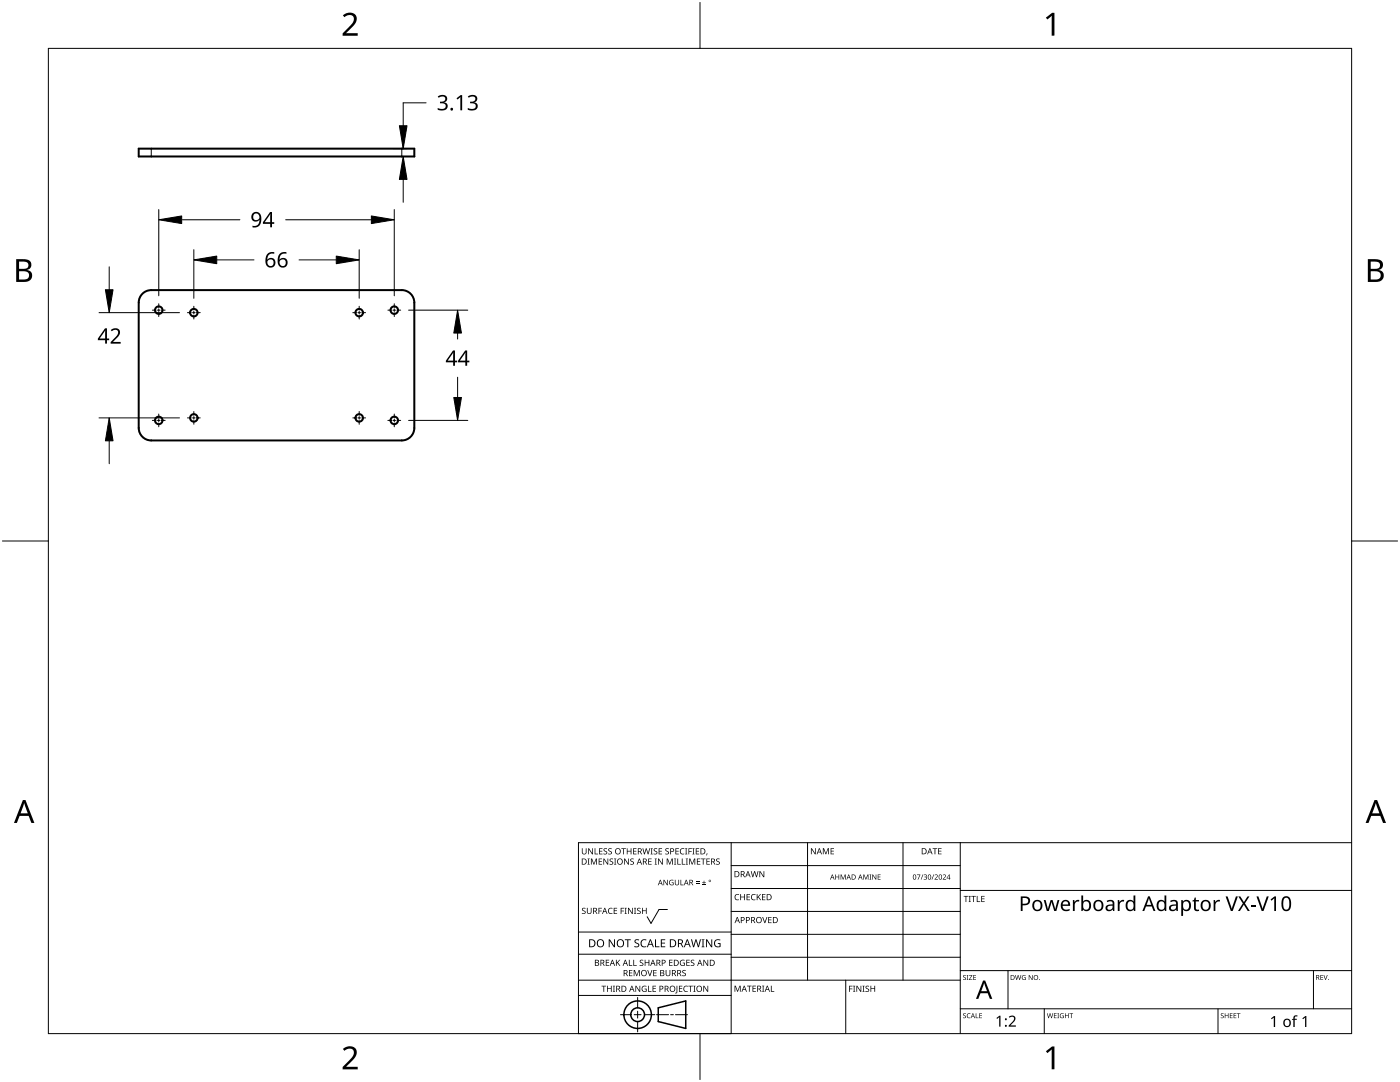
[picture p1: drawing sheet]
<svg xmlns="http://www.w3.org/2000/svg" width="279mm" height="216mm" viewBox="0 0 279 216" stroke-linecap="round" stroke-linejoin="round" font-family="sans-serif">
<g fill="none" stroke="#000" stroke-width=".4">
<path d="M27.7 29.7h55v1.5h-55zM28.2 58.8a2.5 2.5 0 0 1 2-.9h50a2.5 2.5 0 0 1 2.5 2.5v25a2.5 2.5 0 0 1-2.5 2.5h-50a2.5 2.5 0 0 1-2.5-2.5v-25l.1-.6z"/>
<circle cx="31.7" cy="61.9" r=".75"/>
<circle cx="38.7" cy="62.4" r=".75"/>
<circle cx="71.7" cy="62.4" r=".75"/>
<circle cx="78.7" cy="61.9" r=".75"/>
<circle cx="31.7" cy="83.9" r=".75"/>
<circle cx="38.7" cy="83.4" r=".75"/>
<circle cx="71.7" cy="83.4" r=".75"/>
<circle cx="78.7" cy="83.9" r=".75"/>
</g>
<path d="M30.2 29.7v1.5M80.2 29.7v1.5" fill="none" stroke="#000" stroke-width=".2"/>
<path d="M9.7 9.7h260v196.5h-260z" fill="none" stroke="#000" stroke-width=".2"/>
<path d="M139.7 .5v9.2M.5 108h9.2M269.7 108h9.2M139.7 206.2v9.2" fill="none" stroke="#000" stroke-width=".2"/>
<g fill="#000">
<path d="M68.4 3.1a1.64 1.64 0 0 1 2.8 .4 2.52 2.52 0 0 1-1.2 2.2l-.9 .9h2.3v.5h-3v-.4l1.2-1.2a1.95 1.95 0 0 0 .9-2.2 1.23 1.23 0 0 0-1.8 .1zM208.7 3.5l1.3-.9h.4v4.5h-.5v-4l-.9 .8zM68.4 209.3a1.64 1.64 0 0 1 2.8 .4 2.52 2.52 0 0 1-1.2 2.2l-.9 1h2.3v.5h-3v-.5l1.2-1.2a1.95 1.95 0 0 0 .9-2.1 1.23 1.23 0 0 0-1.8 .1zM208.7 209.8l1.3-1h.4v4.6h-.5v-4l-.9 .7z"/>
<path d="M3.2 51.7h1.3a1.28 1.28 0 0 1 1.7 1.3 1.04 1.04 0 0 1-.8 .9 1.23 1.23 0 0 1 1 1.5 1.23 1.23 0 0 1-1.6 .9h-1.6zM3.8 54.1v1.7h.9a.86 .86 0 0 0 1.1-.9 .86 .86 0 0 0-1.1-.8zM3.8 52.2v1.4h.8a.78 .78 0 0 0 1.1-.7 .78 .78 0 0 0-1.1-.7z"/>
<path d="M273 51.7h1.3a1.28 1.28 0 0 1 1.7 1.3 1.04 1.04 0 0 1-.9 .9 1.23 1.23 0 0 1 1 1.5 1.23 1.23 0 0 1-1.5 .9h-1.6zM273.6 54.1v1.7h.9a.86 .86 0 0 0 1.1-.9 .86 .86 0 0 0-1.2-.8zM273.6 52.2v1.4h.8a.78 .78 0 0 0 1-.7 .78 .78 0 0 0-1.1-.7z"/>
<path d="M4.6 159.6h.5l1.8 4.6h-.6l-.6-1.4h-1.8l-.5 1.4h-.6zM4.8 160.2l-.7 2.1h1.4z"/>
<path d="M274.3 159.6h.5l1.8 4.6h-.6l-.5-1.4h-1.8l-.6 1.4h-.6zM274.6 160.2l-.7 2.1h1.4z"/>
</g>
<g fill="none" stroke="#000" stroke-width=".2">
<path d="M145.9 168.1v38.1h-30.5v-38.1h154.3M145.9 172.7h45.7M145.9 177.3h45.7M161.2 168.1v27.5M180.2 168.1v27.5M191.6 168.1v38.1M191.6 177.7h78.1M115.4 198.6h30.5M115.4 195.6h76.2M115.4 190.4h30.5M115.4 186h30.5M127.3 199v2.1"/>
<path d="M133.2 181.5h-1.7l-1.6 2.8-.7-1.4M145.9 181.9h45.7M145.9 186.4h45.7M145.9 191h45.7M168.8 195.6v10.6M191.6 193.7h78.1M201.2 193.7v7.6M262.1 193.7v7.6M123.8 202.5h2.1M126.6 202.5h1.3M127.3 201.8v1.4M127.3 203.8v2.1"/>
<path d="M128.6 202.5h2.1M131 202.5h2.4M133.8 202.5h.6M134.8 202.5h2.4M191.6 201.3h78.1M208.4 201.3v4.9M243.1 201.3v4.9"/>
</g>
<g fill="#000">
<path d="M116.1 169.3h.2v.8a.32 .32 0 0 0 .3 .3 .32 .32 0 0 0 .3-.3v-.8h.2v.8a.47 .47 0 0 1-.5 .4 .47 .47 0 0 1-.5-.5zM117.3 171.3h.4l-.1 .1v1l.1 .1h-.4l.1-.1v-1zM117.4 169.3h.2l.6 1v-1h.1v1.2h-.1l-.7-1v1h-.1zM117.9 171.3h.3l.3 1 .4-1h.2v1.2h-.1v-1l-.4 1h-.1l-.4-1v1h-.2zM118.7 169.3h.1v1h.6v.2h-.7zM119.5 171.3h.7v.1h-.6v.4h.5v.2h-.5v.4h.6v.1h-.7zM119.6 169.3h.6v.1h-.5v.4h.5v.1h-.5v.4h.5v.2h-.6zM120.5 169.4l.4-.1h.3l-.1 .1a.25 .25 0 0 0-.4-.1 .25 .25 0 0 0 0 .4 .4 .4 0 0 1 .5 .3 .4 .4 0 0 1-.3 .5 .4 .4 0 0 1-.5-.2h.2a.27 .27 0 0 0 .4-.1 .27 .27 0 0 0-.3-.3l-.2-.2zM120.4 171.3h.2l.6 1v-1h.2v1.2h-.2l-.6-1v1h-.2zM121.4 169.4l.5-.1h.2v.1a.25 .25 0 0 0-.4-.1 .25 .25 0 0 0 0 .4 .4 .4 0 0 1 .4 .3 .4 .4 0 0 1-.2 .5 .4 .4 0 0 1-.5-.2h.1a.27 .27 0 0 0 .5-.1 .27 .27 0 0 0-.4-.3l-.2-.2zM121.7 171.4l.4-.1 .3 .1-.1 .1a.25 .25 0 0 0-.4-.1 .25 .25 0 0 0 0 .4 .4 .4 0 0 1 .5 .3 .4 .4 0 0 1-.3 .5 .4 .4 0 0 1-.5-.3l.2 .1a.27 .27 0 0 0 .4-.2 .27 .27 0 0 0-.3-.3l-.2-.2zM122.5 171.3h.5l-.2 .1v1l.2 .1h-.5l.2-.1v-1z"/>
<path d="M124 169.3h.9v.1h-.4v1.1h-.1v-1.1h-.4zM124.6 171.3h.1l.7 1v-1h.1v1.2h-.2l-.6-1v1h-.1zM125.1 169.3h.1v.5h.7v-.5h.1v1.2h-.1v-.6h-.7v.6h-.1zM125.8 171.4l.5-.1 .2 .1v.1a.25 .25 0 0 0-.4-.1 .25 .25 0 0 0 0 .4 .4 .4 0 0 1 .4 .3 .4 .4 0 0 1-.2 .5 .4 .4 0 0 1-.5-.3l.1 .1a.27 .27 0 0 0 .5-.2 .27 .27 0 0 0-.4-.3l-.2-.2zM126.4 169.3h.6v.1h-.5v.4h.5v.1h-.5v.4h.5v.2h-.6zM128.2 169.3h.2l.2 1 .3-1h.2l.2 1 .3-1h.1l-.3 1.2h-.1l-.3-1.1-.3 1.1h-.2zM129.4 171.3h.6v.1h-.5v.4h.5v.2h-.5v.4h.5v.1h-.6zM129.8 169.3h.5l-.2 .1v1l.2 .1h-.5l.2-.1v-1zM130.7 171.3h.4l-.1 .1v1l.1 .1h-.4l.1-.1v-1zM130.5 169.4l.4-.1h.3l-.1 .1a.25 .25 0 0 0-.4-.1 .25 .25 0 0 0 0 .4 .4 .4 0 0 1 .5 .3 .4 .4 0 0 1-.3 .5 .4 .4 0 0 1-.5-.2h.2a.27 .27 0 0 0 .4-.1 .27 .27 0 0 0-.3-.3l-.2-.2zM131.4 169.3h.7v.1h-.5v.4h.5v.1h-.5v.4h.5v.2h-.7zM131.3 171.3h.2l.7 1-.1-1h.2v1.2h-.2l-.6-1v1h-.2z"/>
<path d="M132.4 175.6h.2l.6 .9v-.9h.1v1h-.2l-.6-.9v.9h-.1zM132.8 169.4l.4-.1h.3l-.1 .1a.25 .25 0 0 0-.3-.1 .25 .25 0 0 0 0 .4 .4 .4 0 0 1 .4 .3 .4 .4 0 0 1-.3 .5 .4 .4 0 0 1-.4-.2h.1a.27 .27 0 0 0 .5-.1 .27 .27 0 0 0-.4-.3l-.2-.2zM133.1 171.3h.2l.4 1 .4-1h.2v1.2h-.2v-1l-.4 1h-.1l-.4-1v1h-.1zM133.7 175.7l.5-.2 .2 .1v.1a.45 .45 0 0 0-.7 .4 .45 .45 0 0 0 .6 .4v-.3h-.2v-.1h.3v.5a.6 .6 0 0 1-.8-.1 .6 .6 0 0 1 .1-.8zM134.5 171.3h.4l-.1 .1v1l.1 .1h-.4l.2-.1v-1zM135.2 171.3h.1v1.1h.6v.1h-.7zM134.8 169.3h.7v.1h-.6v.4h.5v.1h-.5v.4h.6v.2h-.7zM134.7 175.6h.1v.7a.28 .28 0 0 0 .3 .2 .28 .28 0 0 0 .3-.2v-.7h.1v.7a.42 .42 0 0 1-.4 .4 .42 .42 0 0 1-.4-.4zM135.8 175.6h.1v.9h.5v.1h-.6zM136.1 171.3h.1v1.1h.6v.1h-.7zM135.8 169.4l.5-.2 .3 .1-.1 .1a.49 .49 0 0 0-.7 .5 .49 .49 0 0 0 .8 .4 .52 .52 0 0 1-.7 .1 .52 .52 0 0 1-.2-.6zM136.7 169.3h.5l-.2 .1v1l.2 .1h-.5l.2-.1v-1z"/>
<path d="M136.9 171.3h.4l-.1 .1v1l.1 .1h-.4l.1-.1v-1zM137.4 169.3h.7v.1h-.6v.4h.5v.2h-.5v.5h-.1zM137.5 171.3h.3l.3 1 .4-1h.3v1.2h-.2v-1l-.4 1h-.1l-.4-1v1h-.2zM138.2 169.3h.4l-.1 .1v1l.1 .1h-.4l.1-.1v-1zM138.9 176.2h.7v.1h-.7zM138.9 175.9h.7v.1h-.7zM138.9 169.3h.6v.1h-.5v.4h.5v.1h-.5v.4h.5v.2h-.6zM139.1 171.3h.7v.1h-.6v.4h.5v.2h-.5v.4h.6v.1h-.7zM140.1 176.5h.8v.1h-.8zM139.9 171.3h.9v.1h-.4v1.1h-.1v-1.1h-.4zM140.4 175.7h.2v.3h.3v.2h-.3v.3h-.2v-.3h-.3v-.2h.3zM141 170.3h.2l-.3 .4z"/>
<path d="M141 171.3h.7v.1h-.6v.4h.5v.2h-.5v.4h.6v.1h-.7zM143 171.4l.4-.1 .2 .1v.1a.25 .25 0 0 0-.4-.1 .25 .25 0 0 0 0 .4 .4 .4 0 0 1 .5 .3 .4 .4 0 0 1-.3 .5 .4 .4 0 0 1-.5-.3l.2 .1a.27 .27 0 0 0 .4-.2 .27 .27 0 0 0-.3-.3l-.3-.2zM146.8 178.6l.4-.2 .3 .1v.1a.49 .49 0 0 0-.7 .4 .49 .49 0 0 0 .7 .5 .52 .52 0 0 1-.7 0 .52 .52 0 0 1-.2-.6zM147.7 178.4h.2v.5h.6v-.5h.2v1.2h-.2v-.5h-.6v.5h-.2zM149 178.4h.7v.1h-.5v.4h.4v.2h-.4v.4h.5v.1h-.7zM150 178.6l.5-.2 .3 .1-.1 .1a.49 .49 0 0 0-.7 .4 .49 .49 0 0 0 .8 .5 .52 .52 0 0 1-.7 0 .52 .52 0 0 1-.2-.6zM149.8 173.8h.2l.2 1.1 .3-1.1h.2l.3 1.1 .2-1.1h.2l-.3 1.2h-.2l-.3-1-.3 1h-.1zM151 178.4h.2v.6l.5-.6h.2l-.5 .5 .5 .7h-.2l-.4-.6-.1 .6h-.2zM151.6 173.8h.1l.7 1v-1h.1v1.2h-.2l-.6-1v1h-.1zM152.1 178.4h.7v.1h-.6v.4h.5v.2h-.5v.4h.6v.1h-.7zM161.8 169.3h.2l.7 1v-1h.1v1.2h-.2l-.6-1v1h-.2zM164.2 169.3h.2l.4 .9 .4-.9h.2v1.2h-.1v-1.1l-.4 1.1h-.1l-.4-1.1v1.1h-.2z"/>
<path d="M165.8 169.3h.6v.1h-.5v.4h.5v.1h-.5v.4h.5v.2h-.6zM166.7 174.5h.1v.4h.6v-.4h.1v1h-.1v-.5h-.6v.5h-.1zM167.8 174.5h.2l.3 .8 .3-.8h.2v1h-.1v-.9l-.5 .9-.3-.9v.9h-.1zM172.3 174.5h.2l.3 .8 .3-.8h.2v1h-.1v-.9l-.5 .9-.3-.9v.9h-.1zM173.5 174.5h.4l-.1 .1v.8l.1 .1h-.4l.1-.1v-.8zM174.1 174.5h.1l.6 .8v-.8h.1v1h-.2l-.5-.8v.8h-.1zM175.2 174.5h.5v.1h-.4v.3h.4v.1h-.4v.4h.4v.1h-.5zM183 174.5h.7l-.4 1h-.2l.4-.9h-.5zM184.1 174.5h.2l-.4 1h-.1zM184.3 174.6a.32 .32 0 0 1 .5-.1 .32 .32 0 0 1 0 .5 .32 .32 0 0 1 .2 .4 .32 .32 0 0 1-.5 .1l-.2-.1a.26 .26 0 0 0 .4 .1 .26 .26 0 0 0 .1-.4l-.3-.2a.23 .23 0 0 0 .3 0 .23 .23 0 0 0-.1-.4 .23 .23 0 0 0-.3 .2zM186.3 174.5h.1l-.4 1h-.1zM186.1 169.3h.9v.1h-.3v1.1h-.2v-1.1h-.4z"/>
<path d="M186.5 174.6a.37 .37 0 0 1 .6 0 .37 .37 0 0 1-.2 .6l-.2 .2h.5v.1h-.7l.3-.4a.27 .27 0 0 0 .3-.3 .27 .27 0 0 0-.4-.2zM187.2 169.3h.7v.1h-.5v.4h.5v.1h-.5v.4h.5v.2h-.7zM188.2 174.6a.37 .37 0 0 1 .6 0 .37 .37 0 0 1-.3 .6l-.2 .2h.5v.1h-.7l.3-.4a.27 .27 0 0 0 .3-.3 .27 .27 0 0 0-.4-.2zM192.3 178.8h.9v.1h-.3v1.1h-.2v-1.1h-.4zM193.3 178.8h.5l-.2 .1v1l.2 .1h-.5l.2-.1v-1zM193.8 178.8h1v.1h-.4v1.1h-.2v-1.1h-.4zM194.9 178.8h.2v1.1h.5v.1h-.7zM195.8 178.8h.7v.1h-.5v.4h.5v.1h-.5v.5h.5v.1h-.7zM214.1 179.6h.3l.1 .4 .4-.4h.5v.3h-.5l-.3 .3-.1 1.6h-.4zM223.1 179.6h.3v.4l.4-.4h.6l-.1 .3h-.5l-.3 .3-.1 1.6h-.3zM242.2 179.6h.3l.1 .4 .3-.4h.6l-.1 .3h-.5l-.3 .3v1.6h-.4zM244.6 178.9h.4l.8 2.5 .9-2.5h.3l-1 2.9h-.4z"/>
<path d="M250.8 178.9h.3l.9 2.5 .8-2.5h.4l-1 2.9h-.4zM116.2 181.3l.4-.2 .3 .1-.1 .1a.25 .25 0 0 0-.4-.1 .25 .25 0 0 0 0 .4 .4 .4 0 0 1 .5 .3 .4 .4 0 0 1-.3 .5 .4 .4 0 0 1-.5-.2h.2a.27 .27 0 0 0 .4-.1 .27 .27 0 0 0-.3-.3l-.2-.2zM117.1 181.1h.2v.8a.32 .32 0 0 0 .3 .3 .32 .32 0 0 0 .3-.3v-.8h.2v.8a.47 .47 0 0 1-.5 .5 .47 .47 0 0 1-.5-.5zM119.4 181.1h.7v.2h-.5v.4h.5v.1h-.5v.6h-.2zM120 196.7h1v.1h-.4v1.1h-.2v-1.1h-.4zM120.9 191.5h.7v.1h-.6v.4h.5v.2h-.5v.4h.6v.1h-.7zM121.5 181.3l.4-.2 .4 .1-.1 .1a.49 .49 0 0 0-.7 .5 .49 .49 0 0 0 .7 .4 .52 .52 0 0 1-.6 .1 .52 .52 0 0 1-.3-.6zM121.1 196.7h.2v.5h.6v-.5h.2v1.2h-.2v-.6h-.6v.6h-.2zM121.5 187.4h.2l.9 1.3v-1.3h.1v1.6h-.2l-.8-1.3v1.3h-.2zM122.3 196.7h.4l-.1 .1v1l.1 .1h-.4l.2-.1v-1zM122.5 181.1h.7v.2h-.6v.4h.5v.1h-.5v.4h.6v.2h-.7zM122.9 191.5h.2v.6l.5-.6h.2l-.5 .5 .5 .7h-.2l-.4-.6-.1 .6h-.2z"/>
<path d="M123.9 181.1h.6v.2h-.5v.4h.5v.1h-.5v.6h-.1zM124.7 181.1h.4l-.2 .2v.9l.2 .2h-.4l.1-.2v-.9zM124.7 187.4h1.2v.2h-.5v1.4h-.2v-1.4h-.5zM125.5 191.5h.2v1.1h.5v.1h-.7zM125.5 193.6h.7v.1h-.5v.4h.5v.1h-.5v.4h.5v.2h-.7zM125.3 181.1h.2l.7 1.1-.1-1.1h.2v1.3h-.2l-.6-1v1h-.2zM126.4 191.5h.1v1.1h.6v.1h-.7zM126.5 181.1h.5l-.2 .2v.9l.2 .2h-.5l.2-.2v-.9zM126.5 193.6h.2l.4 1 .4-1h.2v1.2h-.2v-1.1l-.4 1.1h-.1l-.4-1.1v1.1h-.1zM126.7 187.6l.3-.2 .6 .1-.2 .1a.33 .33 0 0 0-.6 .2 .33 .33 0 0 0 .4 .4 .47 .47 0 0 1 .4 .6 .47 .47 0 0 1-.7 .2h-.3v-.2h.2a.35 .35 0 0 0 .6-.2 .35 .35 0 0 0-.5-.4l-.3-.2zM126.8 196.7h.2l.6 1v-1h.2v1.2h-.2l-.7-1 .1 1h-.2zM127.2 181.3l.4-.2 .3 .1-.1 .1a.25 .25 0 0 0-.4-.1 .25 .25 0 0 0 0 .4 .4 .4 0 0 1 .5 .3 .4 .4 0 0 1-.3 .5 .4 .4 0 0 1-.5-.2h.2a.27 .27 0 0 0 .4-.1 .27 .27 0 0 0-.3-.3l-.2-.2z"/>
<path d="M127.7 191.6l.4-.1 .3 .1-.1 .1a.25 .25 0 0 0-.3-.1 .25 .25 0 0 0 0 .4 .4 .4 0 0 1 .4 .3 .4 .4 0 0 1-.3 .5 .4 .4 0 0 1-.4-.3l.1 .1a.27 .27 0 0 0 .5-.2 .27 .27 0 0 0-.4-.3l-.2-.2zM128 187.6l.6-.2 .4 .1-.1 .2a.63 .63 0 0 0-.9 .5 .63 .63 0 0 0 1 .6v.2a.83 .83 0 0 1-1.1-.3 .83 .83 0 0 1 .1-1.1zM128.2 196.8l.6-.1 .2 .1v.1a.5 .5 0 0 0-.8 .4 .5 .5 0 0 0 .7 .5v-.4h-.3v-.1h.4v.6a.66 .66 0 0 1-.8-.2 .66 .66 0 0 1 0-.9zM128.1 181.1h.2v.6h.6v-.6h.2v1.3h-.2v-.6h-.6v.6h-.2zM129.2 193.6h.1l.4 1 .3-1h.2l-.4 1.2h-.2zM129.3 196.7h.2v1.1h.5v.1h-.7zM128.7 191.5h.1v.5h.6v-.5h.2v1.2h-.2v-.5h-.6v.5h-.1zM130.7 187.4h.2v1.4h.7v.2h-.9zM130.2 196.7h.7v.1h-.5v.4h.5v.1h-.5v.5h.5v.1h-.7zM130.4 193.6h.6v.1h-.5v.4h.5v.1h-.5v.4h.5v.2h-.6zM131.9 187.4h.9v.2h-.7v.5h.6v.2h-.6v.5h.7v.2h-.9zM132.8 193.6h.2v.7a.32 .32 0 0 0 .3 .4 .32 .32 0 0 0 .3-.4v-.7h.2v.7a.47 .47 0 0 1-.5 .5 .47 .47 0 0 1-.5-.5z"/>
<path d="M133.5 191.5h.7v.1h-.5v.4h.5v.2h-.5v.4h.5v.1h-.7zM135 196.7h.2v1.3l-.1 .2h-.3l-.1-.1 .3-.2zM135.5 196.7h.7v.1h-.5v.4h.4v.1h-.4v.5h.5v.1h-.7zM135.8 191.7l.5-.2 .4 .1-.1 .1a.5 .5 0 0 0-.8 .4 .5 .5 0 0 0 .7 .5v-.4h-.2v-.1h.4v.6a.66 .66 0 0 1-.9-.1 .66 .66 0 0 1 0-.9zM136.2 193.7l.4-.2 .3 .1-.1 .1a.25 .25 0 0 0-.4-.1 .25 .25 0 0 0 0 .4 .4 .4 0 0 1 .5 .3 .4 .4 0 0 1-.3 .5 .4 .4 0 0 1-.5-.2h.2a.27 .27 0 0 0 .5-.1 .27 .27 0 0 0-.4-.3l-.2-.2zM136.5 196.8l.5-.1 .3 .1-.1 .1a.49 .49 0 0 0-.7 .4 .49 .49 0 0 0 .8 .4 .52 .52 0 0 1-.7 .1 .52 .52 0 0 1-.2-.6zM137 191.5h.6v.1h-.5v.4h.5v.2h-.5v.4h.5v.1h-.6zM137.4 196.7h.9v.1h-.4v1.1h-.1v-1.1h-.4zM137.9 191.6l.4-.1 .3 .1-.1 .1a.25 .25 0 0 0-.4-.1 .25 .25 0 0 0 0 .4 .4 .4 0 0 1 .5 .3 .4 .4 0 0 1-.3 .5 .4 .4 0 0 1-.5-.3l.2 .1a.27 .27 0 0 0 .4-.2 .27 .27 0 0 0-.3-.3l-.2-.2zM138.4 196.7h.4l-.1 .1v1l.1 .1h-.4l.1-.1v-1zM137.9 187.4h.2l.3 1.4 .4-1.4h.2l.4 1.4 .3-1.4h.2l-.4 1.6h-.2l-.4-1.3-.4 1.3h-.2zM140 187.4h.6l-.2 .2v1.3l.2 .1h-.6l.2-.1v-1.3z"/>
<path d="M140.4 196.7h.1l.7 1v-1h.1v1.2h-.1l-.7-1v1h-.1zM140.4 191.5h.2l.6 1v-1h.1v1.2h-.1l-.7-1v1h-.1zM140.9 187.4h.2l.9 1.3v-1.3h.1v1.6h-.2l-.8-1.3v1.3h-.2zM142.7 187.6l.7-.2 .4 .1-.1 .2a.65 .65 0 0 0-1 .5 .65 .65 0 0 0 .9 .6v-.4h-.3v-.2h.5v.7a.86 .86 0 0 1-1.1-.1 .86 .86 0 0 1 0-1.2zM146.6 196.7h.2l.4 1 .4-1h.2v1.2h-.1v-1.1l-.4 1.1h-.2l-.4-1.1v1.1h-.1zM149.1 196.7h.9v.1h-.4v1.1h-.1v-1.1h-.4zM150.2 196.7h.7v.1h-.6v.4h.5v.1h-.5v.5h.6v.1h-.7zM152.1 183h.2l.3 1 .4-1h.1l-.4 1.2h-.1zM152.1 196.7h.4l-.1 .1v1l.1 .1h-.4l.1-.1v-1zM153.8 196.7h.2v1.1h.5v.1h-.7zM153.3 183h.7v.1h-.5v.4h.5v.1h-.5v.5h.5v.1h-.7zM169.5 196.7h.6v.1h-.5v.5h.5v.1h-.5v.5h-.1z"/>
<path d="M170.2 196.7h.5l-.2 .1v1l.2 .1h-.5l.2-.1v-1zM170.9 196.7h.2l.6 1v-1h.2v1.2h-.2l-.6-1v1h-.2zM172.1 196.7h.5l-.2 .1v1l.2 .1h-.5l.2-.1v-1zM172.8 196.8l.4-.1h.2v.2a.25 .25 0 0 0-.4-.1 .25 .25 0 0 0 0 .4 .4 .4 0 0 1 .5 .3 .4 .4 0 0 1-.3 .4 .4 .4 0 0 1-.5-.2l.2 .1a.27 .27 0 0 0 .4-.2 .27 .27 0 0 0-.3-.3l-.3-.2zM173.7 196.7h.2v.5h.6v-.5h.2v1.2h-.2v-.6h-.6v.6h-.2zM192.2 194.7l.4-.1h.2l-.1 .1a.24 .24 0 0 0-.3 0 .24 .24 0 0 0-.1 .3 .24 .24 0 0 0 .4 .1 .31 .31 0 0 1 0 .4 .31 .31 0 0 1-.5-.1 .24 .24 0 0 0 .3 .1 .24 .24 0 0 0 .1-.3l-.4-.3zM192.9 194.6h.4l-.1 .1v.7l.1 .1h-.4l.1-.1v-.7zM193.4 194.6h.6l-.5 .8h.6v.1h-.7l.5-.8h-.5zM194.2 194.6h.6v.1h-.4v.3h.4v.1h-.4v.3h.4v.1h-.6zM202.6 194.6h.1l.2 .8 .2-.8h.2l.2 .8 .2-.8h.1l-.2 .9h-.2l-.2-.8-.2 .8h-.2zM204 194.7l.4-.1h.3l-.1 .1a.4 .4 0 0 0-.6 .4 .4 .4 0 0 0 .6 .3v-.3l-.2-.1h.3v.5a.53 .53 0 0 1-.7-.1 .53 .53 0 0 1 0-.7zM205.3 194.6h.1l.6 .8v-.8h.1v.9h-.2l-.5-.8v.8h-.1z"/>
<path d="M208.3 179.6h.4l.4 1.8 .6-1.8h.4l.5 1.8 .5-1.8h.3l-.6 2.2h-.4l-.5-1.8-.6 1.8h-.4zM238.4 179.1h.2v.5h.7v.3h-.7v1.2l.2 .4h.5v.3a.67 .67 0 0 1-1-.7v-1.2h-.3v-.2l.3-.1zM247.1 178.9h.4l.7 1.1 .8-1.1h.4l-.9 1.4 .9 1.5h-.4l-.8-1.3-.7 1.3h-.4l.9-1.5zM249.6 180.5h1v.3h-1zM253.6 179.5l.8-.6h.3v2.9h-.4v-2.6l-.5 .5zM263.5 194.6h.6v.1h-.5v.3h.4v.1h-.4v.3h.5v.1h-.6zM264.1 194.6h.2l.2 .8 .3-.8h.2l-.4 .9h-.1zM192.2 202.3l.4-.1h.2l-.1 .1a.24 .24 0 0 0-.3 0 .24 .24 0 0 0-.1 .3 .24 .24 0 0 0 .4 .1 .31 .31 0 0 1 0 .5 .31 .31 0 0 1-.5-.2 .24 .24 0 0 0 .3 .1 .24 .24 0 0 0 .1-.3l-.4-.2zM193.1 202.3l.3-.1h.3l-.1 .1a.39 .39 0 0 0-.5 .4 .39 .39 0 0 0 .5 .3 .46 .46 0 0 1-.6 0 .46 .46 0 0 1 .1-.7zM194.7 202.2h.1v.8h.5v.2h-.6zM195.4 202.2h.6v.1h-.4v.3h.4v.1h-.4v.4h.4v.1h-.6zM198.9 203.1l.5-.4h.3v2.2h-.3v-1.9l-.4 .3z"/>
<path d="M201.3 202.9a.76 .76 0 0 1 1.2 0 .76 .76 0 0 1-.3 1.1l-.6 .6h1.1v.3h-1.4v-.3l.8-.8a.52 .52 0 0 0 .2-.8 .52 .52 0 0 0-.8 .1zM209 202.2h.1l.2 .8 .2-.8h.1l.3 .8 .2-.8h.1l-.3 1h-.1l-.2-.9-.3 .9h-.1zM210.3 202.2h.6v.1h-.4v.3h.3v.1h-.3v.4h.4v.1h-.6zM211 202.2h.4l-.2 .1v.8l.2 .1h-.4l.1-.1v-.8zM211.6 202.3l.7-.1-.1 .1a.4 .4 0 0 0-.6 .4 .4 .4 0 0 0 .6 .3v-.2l-.2-.2h.3v.5a.53 .53 0 0 1-.7-.1 .53 .53 0 0 1 0-.7zM212.5 202.2h.2v.4h.5v-.4h.1v1h-.1v-.5h-.5v.5h-.2zM213.4 202.2h.8v.1h-.3v.9h-.2v-.9h-.3zM243.7 202.3l.3-.1h.2v.1a.24 .24 0 0 0-.3 0 .24 .24 0 0 0-.1 .3 .24 .24 0 0 0 .3 .1 .31 .31 0 0 1 0 .5 .31 .31 0 0 1-.5-.2 .24 .24 0 0 0 .4 .1 .24 .24 0 0 0 0-.3l-.3-.2zM244.4 202.2h.2v.4h.5v-.4h.1v1h-.1v-.5h-.5v.5h-.2zM245.4 202.2h.6v.1h-.4v.3h.4v.1h-.4v.4h.4v.1h-.6zM246.2 202.2h.5v.1h-.4v.3h.4v.1h-.4v.4h.4v.1h-.5zM246.8 202.2h.8v.1h-.3v.9h-.2v-.9h-.3z"/>
<path d="M253.7 203.2l.6-.5h.2v2.2h-.3v-1.9l-.4 .4zM258.2 202.7l.3-.1h.5l-.1 .3-.4-.1-.1 .2v.3h.4v.2h-.4v1.4h-.3v-1.4h-.3l.3-.2zM259.9 203.2l.6-.5h.2v2.2h-.2v-1.9l-.5 .4z"/>
<path d="M116.1 171.3h.4a.61 .61 0 0 1 .6 .6 .61 .61 0 0 1-.6 .6h-.4zM116.3 171.4v1h.1a.48 .48 0 0 0 .5-.5 .48 .48 0 0 0-.4-.5z"/>
<path d="M122.7 169.9a.61 .61 0 0 1 1.2 0 .61 .61 0 0 1-1.2 0zM122.9 169.9a.45 .45 0 0 0 .9 0 .45 .45 0 0 0-.9 0z"/>
<path d="M123.1 171.9a.61 .61 0 0 1 1.2 0 .61 .61 0 0 1-1.2 0zM123.3 171.9a.45 .45 0 0 0 .9 0 .45 .45 0 0 0-.9 0z"/>
<path d="M127.3 169.3h.3a.35 .35 0 0 1 .5 .2 .35 .35 0 0 1-.3 .4l.4 .6h-.2l-.3-.5h-.3v.5h-.1zM127.4 169.4v.4h.2a.23 .23 0 0 0 .3-.2 .23 .23 0 0 0-.3-.2z"/>
<path d="M127.5 171.3h.2l.4 1.2h-.1l-.2-.4h-.4l-.2 .4h-.1zM127.6 171.5l-.2 .5h.4z"/>
<path d="M128.3 171.3h.3a.35 .35 0 0 1 .5 .2 .35 .35 0 0 1-.3 .5l.4 .5h-.2l-.3-.5h-.2v.5h-.2zM128.5 171.4v.5h.1a.23 .23 0 0 0 .3-.2 .23 .23 0 0 0-.3-.3z"/>
<path d="M131.7 175.5h.1l.5 1.1h-.2l-.1-.3h-.4l-.2 .3h-.1zM131.8 175.7l-.2 .5h.3z"/>
<path d="M133.8 169.3h.3a.41 .41 0 0 1 .4 .5 .41 .41 0 0 1-.6 .2v.5h-.1zM133.9 169.4v.5a.29 .29 0 0 0 .5-.3 .29 .29 0 0 0-.5-.2z"/>
<path d="M136.9 175.5h.1l.4 1.1h-.1l-.1-.3h-.5l-.1 .3h-.1zM137 175.7l-.2 .5h.3z"/>
<path d="M137.6 175.6h.3a.31 .31 0 0 1 .4 .2 .31 .31 0 0 1-.2 .4l.3 .4h-.2l-.3-.4h-.2v.4h-.1zM137.7 175.7v.4h.2a.21 .21 0 0 0 .2-.2 .21 .21 0 0 0-.2-.2z"/>
<path d="M139.8 169.3h.4a.61 .61 0 0 1 .6 .6 .61 .61 0 0 1-.7 .6h-.3zM140 169.4v.9h.1a.48 .48 0 0 0 .5-.4 .48 .48 0 0 0-.4-.5z"/>
<path d="M141.4 175.8a.25 .25 0 0 1 .5 0 .25 .25 0 0 1-.5 0zM141.5 175.8a.15 .15 0 0 0 .3 0 .15 .15 0 0 0-.3 0z"/>
<path d="M141.9 171.3h.4a.35 .35 0 0 1 .4 .2 .35 .35 0 0 1-.2 .5l.3 .5h-.2l-.3-.5h-.2v.5h-.2zM142.1 171.4v.5h.2a.23 .23 0 0 0 .2-.2 .23 .23 0 0 0-.3-.3z"/>
<path d="M146.6 173.8h.4a.61 .61 0 0 1 .6 .6 .61 .61 0 0 1-.7 .6h-.3zM146.7 174v.9h.2a.48 .48 0 0 0 .5-.5 .48 .48 0 0 0-.5-.4z"/>
<path d="M147.8 173.8h.4a.35 .35 0 0 1 .4 .3 .35 .35 0 0 1-.2 .4l.3 .5h-.2l-.3-.5h-.2v.5h-.2zM148 174v.4h.2a.23 .23 0 0 0 .3-.2 .23 .23 0 0 0-.3-.2z"/>
<path d="M149.2 173.8h.1l.5 1.2h-.1l-.2-.3h-.5l-.1 .3h-.2zM149.3 174l-.2 .5h.4z"/>
<path d="M153 178.4h.4a.61 .61 0 0 1 .6 .6 .61 .61 0 0 1-.6 .6h-.4zM153.2 178.5v1h.1a.48 .48 0 0 0 .5-.5 .48 .48 0 0 0-.4-.5z"/>
<path d="M163.4 169.2h.2l.5 1.3h-.2l-.2-.4h-.4l-.2 .4h-.1zM163.5 169.4l-.2 .6h.4z"/>
<path d="M166 174.5h.2l.4 1h-.2l-.1-.3h-.4l-.1 .3h-.2zM166.1 174.6l-.2 .5h.4z"/>
<path d="M169.3 174.5h.1l.4 1h-.1l-.1-.3h-.4l-.2 .3h-.1zM169.4 174.6l-.2 .5h.3z"/>
<path d="M170 174.5h.3a.51 .51 0 0 1 .5 .5 .51 .51 0 0 1-.5 .5h-.3zM170.1 174.6v.8h.4l.1-.3v-.3z"/>
<path d="M171.6 174.5h.2l.4 1h-.2l-.1-.3h-.4l-.1 .3h-.2zM171.7 174.6l-.2 .5h.4z"/>
<path d="M182.3 174.6h.4l.2 .5a.38 .38 0 0 1-.5 .4 .38 .38 0 0 1-.2-.6zM182.4 174.6v.1a.39 .39 0 0 0-.1 .4 .39 .39 0 0 0 .3 .3 .4 .4 0 0 0 .2-.5 .4 .4 0 0 0-.4-.3z"/>
<path d="M184 169.3h.3a.61 .61 0 0 1 .6 .6 .61 .61 0 0 1-.6 .6h-.3zM184.1 169.4v.9h.2a.48 .48 0 0 0 .5-.4 .48 .48 0 0 0-.5-.5z"/>
<path d="M185.3 174.6h.4l.1 .5a.38 .38 0 0 1-.4 .4 .38 .38 0 0 1-.2-.6zM185.4 174.6l-.1 .1a.39 .39 0 0 0-.1 .4 .39 .39 0 0 0 .4 .3 .4 .4 0 0 0 .2-.5 .4 .4 0 0 0-.4-.3z"/>
<path d="M185.5 169.2h.1l.5 1.3h-.1l-.2-.4h-.5l-.1 .4h-.2zM185.6 169.4l-.2 .6h.4z"/>
<path d="M187.5 174.6h.4l.1 .5a.38 .38 0 0 1-.4 .4 .38 .38 0 0 1-.3-.6zM187.5 174.6v.1a.39 .39 0 0 0-.1 .4 .39 .39 0 0 0 .4 .3 .4 .4 0 0 0 .1-.5 .4 .4 0 0 0-.4-.3z"/>
<path d="M189.4 174.5h.1v.7h.2l-.2 .3h-.1v-.2h-.5zM189.4 174.6l-.4 .6h.4z"/>
<path d="M203.7 178.9h.8a.92 .92 0 0 1 1.1 .9 .92 .92 0 0 1-1.2 .8h-.3v1.2h-.4zM204.1 179.2v1.1a.79 .79 0 0 0 1.1-.6 .59 .59 0 0 0-.7-.5z"/>
<path d="M215.8 178.7h.4l-.1 1.2a.96 .96 0 0 1 1.3-.2 .96 .96 0 0 1 .3 1.2 .91 .91 0 0 1-.6 .9 .91 .91 0 0 1-1-.3v.3h-.3zM216.4 180a.85 .85 0 0 0-.3 1 .85 .85 0 0 0 .9 .5 .85 .85 0 0 0 .4-1 .85 .85 0 0 0-.9-.6z"/>
<path d="M118.4 181.1h.3a.35 .35 0 0 1 .4 .3 .35 .35 0 0 1-.2 .4l.3 .6h-.1l-.3-.5h-.3v.5h-.1zM118.5 181.3v.4h.2a.23 .23 0 0 0 .3-.2 .23 .23 0 0 0-.3-.2z"/>
<path d="M118.7 191.5h.4a.31 .31 0 0 1 .4 .2 .31 .31 0 0 1-.2 .4 .33 .33 0 0 1 .3 .4 .33 .33 0 0 1-.4 .2h-.5zM118.9 192.2v.4h.2a.23 .23 0 0 0 .3-.2 .23 .23 0 0 0-.3-.2zM118.9 191.6v.4h.2a.21 .21 0 0 0 .3-.2 .21 .21 0 0 0-.3-.2z"/>
<path d="M117.6 187.4h.5a.79 .79 0 0 1 .7 .8 .79 .79 0 0 1-.8 .8h-.4zM117.8 187.6v1.2h.2a.62 .62 0 0 0 .6-.6 .62 .62 0 0 0-.6-.6z"/>
<path d="M119.8 191.5h.4a.35 .35 0 0 1 .4 .3 .35 .35 0 0 1-.2 .4l.3 .5h-.2l-.3-.5h-.2v.5h-.2zM120 191.6v.5h.2a.23 .23 0 0 0 .3-.2 .23 .23 0 0 0-.3-.3z"/>
<path d="M119.3 187.6a.77 .77 0 0 1 1.1 .1 .77 .77 0 0 1-.2 1.1 .77 .77 0 0 1-1-.2l-.1-.6zM119.5 187.7a.63 .63 0 0 0-.2 .8 .63 .63 0 0 0 .8 .3 .63 .63 0 0 0 .2-.9 .63 .63 0 0 0-.8-.2z"/>
<path d="M120.6 181.1h.2l.4 1.3h-.1l-.2-.4h-.4l-.2 .4h-.1zM120.7 181.3l-.2 .6h.4z"/>
<path d="M122.1 191.5h.2l.5 1.2h-.2l-.1-.3h-.5l-.2 .3h-.1zM122.2 191.7l-.2 .5h.4z"/>
<path d="M123 196.7h.3a.35 .35 0 0 1 .4 .2 .35 .35 0 0 1-.2 .5l.3 .5h-.1l-.3-.5h-.3v.5h-.1zM123.1 196.8v.5h.2a.23 .23 0 0 0 .3-.3 .23 .23 0 0 0-.3-.2z"/>
<path d="M123.3 187.6a.77 .77 0 0 1 1.1 .1 .77 .77 0 0 1-.2 1.1 .77 .77 0 0 1-1.1-.2v-.6zM123.5 187.7a.63 .63 0 0 0-.2 .8 .63 .63 0 0 0 .8 .3 .63 .63 0 0 0 .2-.9 .63 .63 0 0 0-.8-.2z"/>
<path d="M124.5 193.6h.3a.35 .35 0 0 1 .4 .2 .35 .35 0 0 1-.2 .4l.3 .6h-.1l-.3-.5h-.3v.5h-.1zM124.6 193.7v.4h.2a.23 .23 0 0 0 .3-.2 .23 .23 0 0 0-.3-.2z"/>
<path d="M124 196.7h.4a.61 .61 0 0 1 .6 .6 .61 .61 0 0 1-.6 .6h-.4zM124.2 196.8v1h.2a.48 .48 0 0 0 .5-.5 .48 .48 0 0 0-.5-.5z"/>
<path d="M124.7 191.5h.2l.4 1.2h-.1l-.2-.3h-.4l-.2 .3h-.1zM124.8 191.7l-.2 .5h.4z"/>
<path d="M126 196.7h.2l.4 1.2h-.1l-.2-.4h-.4l-.2 .4h-.1zM126.1 196.8l-.2 .6h.4z"/>
<path d="M127.9 194.2a.61 .61 0 0 1 1.2 0 .61 .61 0 0 1-1.2 0zM128.1 194.2a.45 .45 0 0 0 .9 0 .45 .45 0 0 0-.9 0z"/>
<path d="M129.7 187.4h.2l.6 1.6h-.2l-.2-.5h-.6l-.2 .5h-.2zM129.8 187.6l-.3 .7h.5z"/>
<path d="M130.2 191.5h.2l.4 1.2h-.1l-.2-.3h-.4l-.2 .3h-.1zM130.3 191.7l-.2 .5h.4z"/>
<path d="M131 191.5h.3a.35 .35 0 0 1 .5 .3 .35 .35 0 0 1-.3 .4l.4 .5h-.2l-.3-.5h-.2v.5h-.2zM131.2 191.6v.5h.1a.23 .23 0 0 0 .3-.2 .23 .23 0 0 0-.3-.3z"/>
<path d="M131.8 193.6h.3a.31 .31 0 0 1 .4 .1 .31 .31 0 0 1-.2 .4 .33 .33 0 0 1 .3 .4 .33 .33 0 0 1-.4 .3h-.4zM131.9 194.2v.4h.3a.23 .23 0 0 0 .2-.2 .23 .23 0 0 0-.3-.2zM131.9 193.7v.4h.2a.21 .21 0 0 0 .3-.2 .21 .21 0 0 0-.3-.2z"/>
<path d="M131.6 196.7h.3a.41 .41 0 0 1 .5 .5 .41 .41 0 0 1-.6 .2v.5h-.2zM131.8 196.8v.5a.29 .29 0 0 0 .4-.2 .29 .29 0 0 0-.4-.3z"/>
<path d="M132.6 196.7h.4a.35 .35 0 0 1 .4 .2 .35 .35 0 0 1-.2 .5l.3 .5h-.2l-.3-.5h-.2v.5h-.2zM132.8 196.8v.5h.2a.23 .23 0 0 0 .3-.3 .23 .23 0 0 0-.3-.2z"/>
<path d="M132.1 191.5h.3a.41 .41 0 0 1 .4 .5 .41 .41 0 0 1-.6 .3v.4h-.1zM132.2 191.6v.5a.29 .29 0 0 0 .5-.2 .29 .29 0 0 0-.5-.3z"/>
<path d="M134.1 193.6h.3a.35 .35 0 0 1 .5 .2 .35 .35 0 0 1-.3 .4l.4 .6h-.2l-.3-.5h-.2v.5h-.2zM134.3 193.7v.4h.1a.23 .23 0 0 0 .3-.2 .23 .23 0 0 0-.3-.2z"/>
<path d="M133.6 197.3a.61 .61 0 0 1 1.2 0 .61 .61 0 0 1-1.2 0zM133.8 197.3a.45 .45 0 0 0 .9 0 .45 .45 0 0 0-.9 0z"/>
<path d="M133.7 187.4h.5a.79 .79 0 0 1 .7 .8 .79 .79 0 0 1-.8 .8h-.4zM133.9 187.6v1.2h.2a.62 .62 0 0 0 .6-.6 .62 .62 0 0 0-.6-.6z"/>
<path d="M135.2 193.6h.3a.35 .35 0 0 1 .4 .2 .35 .35 0 0 1-.2 .4l.3 .6h-.2l-.2-.5h-.3v.5h-.1zM135.3 193.7v.4h.2a.23 .23 0 0 0 .3-.2 .23 .23 0 0 0-.3-.2z"/>
<path d="M134.5 191.5h.4a.61 .61 0 0 1 .6 .6 .61 .61 0 0 1-.7 .6h-.3zM134.6 191.6v1h.2a.48 .48 0 0 0 .5-.5 .48 .48 0 0 0-.5-.5z"/>
<path d="M135.3 187.4h.4a.45 .45 0 0 1 .6 .3 .45 .45 0 0 1-.3 .6l.4 .7h-.2l-.4-.6h-.3v.6h-.2zM135.5 187.6v.6h.2a.3 .3 0 0 0 .4-.3 .3 .3 0 0 0-.4-.3z"/>
<path d="M137.1 187.4h.2l.6 1.6h-.2l-.2-.5h-.7l-.1 .5h-.2zM137.2 187.6l-.3 .7h.5z"/>
<path d="M139.6 191.5h.1l.5 1.2h-.2l-.1-.3h-.5l-.1 .3h-.2zM139.7 191.7l-.2 .5h.4z"/>
<path d="M138.9 197.3a.61 .61 0 0 1 1.2 0 .61 .61 0 0 1-1.2 0zM139.1 197.3a.45 .45 0 0 0 .9 0 .45 .45 0 0 0-.9 0z"/>
<path d="M141.7 191.5h.3a.61 .61 0 0 1 .6 .6 .61 .61 0 0 1-.6 .6h-.3zM141.8 191.6v1h.2a.48 .48 0 0 0 .5-.5 .48 .48 0 0 0-.5-.5z"/>
<path d="M147.1 183h.1l.5 1.2h-.2l-.1-.4h-.5l-.2 .4h-.1zM147.1 183.1l-.2 .6h.4z"/>
<path d="M147.8 183h.4a.41 .41 0 0 1 .4 .5 .41 .41 0 0 1-.6 .2v.5h-.2zM148 183.1v.5a.29 .29 0 0 0 .5-.2 .29 .29 0 0 0-.5-.3z"/>
<path d="M148.5 196.7h.1l.5 1.2h-.2l-.1-.4h-.5l-.2 .4h-.1zM148.5 196.8l-.2 .6h.4z"/>
<path d="M148.9 183h.3a.41 .41 0 0 1 .4 .5 .41 .41 0 0 1-.6 .2v.5h-.1zM149 183.1v.5a.29 .29 0 0 0 .5-.2 .29 .29 0 0 0-.5-.3z"/>
<path d="M149.9 183h.3a.35 .35 0 0 1 .5 .2 .35 .35 0 0 1-.3 .5l.4 .5h-.2l-.3-.5h-.2v.5h-.2zM150.1 183.1v.5h.1a.23 .23 0 0 0 .3-.3 .23 .23 0 0 0-.3-.2z"/>
<path d="M151.1 196.7h.4a.35 .35 0 0 1 .4 .2 .35 .35 0 0 1-.2 .5l.3 .5h-.2l-.3-.5h-.2v.5h-.2zM151.3 196.8v.5h.2a.23 .23 0 0 0 .2-.3 .23 .23 0 0 0-.2-.2z"/>
<path d="M150.8 183.6a.61 .61 0 0 1 1.2 0 .61 .61 0 0 1-1.2 0zM151.1 183.6a.45 .45 0 0 0 .9 0 .45 .45 0 0 0-.9 0z"/>
<path d="M153.1 196.7h.1l.5 1.2h-.2l-.1-.4h-.5l-.2 .4h-.1zM153.1 196.8l-.2 .6h.4z"/>
<path d="M154.3 183h.3a.61 .61 0 0 1 .6 .6 .61 .61 0 0 1-.6 .6h-.3zM154.4 183.1v1h.2a.48 .48 0 0 0 .5-.5 .48 .48 0 0 0-.5-.5z"/>
<path d="M196.2 195.7h.4l1.4 3.6h-.4l-.5-1.1h-1.4l-.5 1.1h-.4zM196.4 196.1l-.6 1.7h1.2z"/>
<path d="M201.7 194.6h.3a.49 .49 0 0 1 .5 .5 .49 .49 0 0 1-.5 .4h-.3zM201.8 194.7v.7h.4l.1-.2v-.3z"/>
<path d="M206.2 195.1a.5 .5 0 0 1 1 0 .5 .5 0 0 1-1 0zM206.4 195.1a.36 .36 0 0 0 .7 0 .36 .36 0 0 0-.7 0z"/>
<path d="M206.3 179.9a1.08 1.08 0 0 1 1.5 0 1.08 1.08 0 0 1-.1 1.6 1.08 1.08 0 0 1-1.6-.2 1.47 1.47 0 0 1 .2-1.4zM206.6 180a.85 .85 0 0 0-.2 1 .85 .85 0 0 0 .9 .5 .82 .82 0 0 0 .4-1.1 .82 .82 0 0 0-1.1-.4z"/>
<path d="M212 179.9a.94 .94 0 0 1 1.1-.2 .94 .94 0 0 1 .5 1.1h-1.5a.83 .83 0 0 0 .5 .7 .83 .83 0 0 0 .9-.1v.3a1.19 1.19 0 0 1-1.6-.3 1.19 1.19 0 0 1 .1-1.5zM212.3 180l-.2 .5h1.1a.54 .54 0 0 0-.3-.6 .54 .54 0 0 0-.6 .1z"/>
<path d="M218.5 179.9a1.08 1.08 0 0 1 1.5 0 1.08 1.08 0 0 1-.1 1.6 1.08 1.08 0 0 1-1.6-.2 1.47 1.47 0 0 1 .2-1.4zM218.8 180a.85 .85 0 0 0-.2 1 .85 .85 0 0 0 .9 .5 .82 .82 0 0 0 .3-1.1 .82 .82 0 0 0-1-.4z"/>
<path d="M220.9 179.7a.9 .9 0 0 1 .9-.2 .9 .9 0 0 1 .6 .8v1.5h-.3v-.3a.71 .71 0 0 1-1.1 .2 .71 .71 0 0 1 0-1.1l1-.1a.51 .51 0 0 0-.1-.6 .51 .51 0 0 0-.6 0l-.3 .1zM221.1 180.9a.47 .47 0 0 0 .2 .7 .47 .47 0 0 0 .6-.3l.1-.6z"/>
<path d="M225 179.7l.6-.1 .6 .3v-1.2h.4v3.1h-.3l-.1-.3a.96 .96 0 0 1-1.2 .2 .96 .96 0 0 1-.3-1.3zM225.2 180a.85 .85 0 0 0-.2 1 .85 .85 0 0 0 .9 .5 1.01 1.01 0 0 0-.2-1.6z"/>
<path d="M229.1 178.9h.4l1.1 2.9h-.4l-.3-.9h-1.2l-.3 .9h-.4zM229.3 179.2l-.5 1.4h1z"/>
<path d="M231.2 179.7l.6-.1 .6 .3v-1.2h.4v3.1h-.3l-.1-.3a.96 .96 0 0 1-1.2 .2 .96 .96 0 0 1-.4-1.3zM231.4 180a.85 .85 0 0 0-.2 1 .85 .85 0 0 0 .9 .5 1.01 1.01 0 0 0-.2-1.6z"/>
<path d="M233.5 179.7a.9 .9 0 0 1 1-.2 .9 .9 0 0 1 .6 .8v1.5h-.3l-.1-.3a.71 .71 0 0 1-1.1 .2 .71 .71 0 0 1 .1-1.1l1-.1a.51 .51 0 0 0-.2-.6 .51 .51 0 0 0-.6 0l-.3 .1zM233.8 180.9a.47 .47 0 0 0 .2 .7 .47 .47 0 0 0 .6-.3l.1-.6z"/>
<path d="M235.7 179.6h.3l.1 .3a.95 .95 0 0 1 1.2-.2 .95 .95 0 0 1 .4 1.2 .9 .9 0 0 1-.6 .9 .9 .9 0 0 1-1-.3v1.3h-.4zM236.3 180l-.2 .4a.7 .7 0 0 0 .1 .9 .7 .7 0 0 0 .9 .1 .85 .85 0 0 0 .2-1 .85 .85 0 0 0-.9-.5z"/>
<path d="M239.9 179.9a1.08 1.08 0 0 1 1.5 0 1.08 1.08 0 0 1-.1 1.6 1.08 1.08 0 0 1-1.6-.2 1.47 1.47 0 0 1 .2-1.4zM240.2 180a.85 .85 0 0 0-.2 1 .85 .85 0 0 0 .9 .5 .82 .82 0 0 0 .4-1.1 .82 .82 0 0 0-1.1-.4z"/>
<path d="M256.1 179a1.01 1.01 0 0 1 1.2 0 1.01 1.01 0 0 1 .4 1.1 1.25 1.25 0 0 1-1 1.7 1.24 1.24 0 0 1-1-1.7l.1-.6zM256.3 179.3a1.81 1.81 0 0 0 .3 2.2 .68 .68 0 0 0 .7-.9 1.13 1.13 0 0 0-.6-1.5z"/>
<path d="M262.7 194.6h.2a.28 .28 0 0 1 .4 .1 .28 .28 0 0 1-.2 .4l.3 .4h-.2l-.2-.4h-.2v.4h-.1zM262.8 194.7v.3h.1a.19 .19 0 0 0 .3-.2 .19 .19 0 0 0-.3-.1z"/>
<path d="M194.1 202.2l.5 1-.3-.3h-.3l-.3 .3zM194.2 202.3l-.2 .4h.3z"/>
<path d="M256.3 203.5a.81 .81 0 0 1 1.2 .1 .81 .81 0 0 1-.2 1.1 .81 .81 0 0 1-1.1-.2l-.1-.6zM256.6 203.6a.6 .6 0 0 0-.2 .8 .6 .6 0 0 0 .8 .2l.1-.2a.56 .56 0 0 0 0-.7 .56 .56 0 0 0-.7-.1z"/>
<circle cx="207.5" cy="195.5" r=".09"/>
<circle cx="265.1" cy="195.5" r=".09"/>
<circle cx="200.8" cy="204.7" r=".2"/>
<circle cx="200.8" cy="203.4" r=".2"/>
</g>
<g fill="none" stroke="#000" stroke-width=".3">
<path d="M131.4 201.1l5.5-1.4v5.5l-5.5-1.4z"/>
<circle cx="127.3" cy="202.5" r="1.37"/>
<circle cx="127.3" cy="202.5" r="2.74"/>
</g>
<g fill="none" stroke="#000" stroke-width=".2">
<path d="M30.4 61.9h.8M31.4 61.9h.5M31.7 60.6v.8M31.7 61.6v.5M31.7 62.4v.8M32.2 61.9h.8M37.4 62.4h.8M38.4 62.4h.5M38.7 61.1v.8M38.7 62.1v.5M38.7 62.9v.8M39.2 62.4h.8"/>
<path d="M70.4 62.4h.8M71.4 62.4h.5M71.7 61.1v.8M71.7 62.1v.5M71.7 62.9v.8M72.2 62.4h.8M77.4 61.9h.8M78.4 61.9h.5M78.7 60.6v.8M78.7 61.6v.5M78.7 62.4v.8M79.2 61.9h.8"/>
<path d="M30.4 83.9h.8M31.4 83.9h.5M31.7 82.6v.8M31.7 83.6v.5M31.7 84.4v.8M32.2 83.9h.8M37.4 83.4h.8M38.4 83.4h.5M38.7 82.1v.8M38.7 83.1v.5M38.7 83.9v.8M39.2 83.4h.8"/>
<path d="M70.4 83.4h.8M71.4 83.4h.5M71.7 82.1v.8M71.7 83.1v.5M71.7 83.9v.8M72.2 83.4h.8M77.4 83.9h.8M78.4 83.9h.5M78.7 82.6v.8M78.7 83.6v.5M78.7 84.4v.8M79.2 83.9h.8"/>
</g>
<g fill="none" stroke="#000" stroke-width=".2">
<path d="M78.4 31.2h2.7M78.4 29.7h2.7M80.5 35.8v4.6M85 20.5h-4.5v9.2M21.8 53.2v4.6M31.7 41.8v17.2M36.3 43.9h11.6M38.7 49.8v9.7M43.3 51.9h7.4M57 43.9h17.1M59.7 51.9h7.4M71.7 49.8v9.7"/>
<path d="M78.7 41.8v17.2M19.8 62.4h16M81.5 61.9h11.9M91.3 66.5v1.2M91.3 75.3v4M19.8 83.4h16M21.8 88v4.5M81.5 83.9h11.9"/>
</g>
<path d="M80.5 31.2l.7 4.6h-1.5zM79.7 25.1h1.5l-.7 4.6zM21 57.8h1.6l-.8 4.6zM31.7 43.9l4.6-.8v1.5zM38.7 51.9l4.6-.8v1.5zM67.1 51.1l4.6 .8-4.6 .7zM74.1 43.1l4.6 .8-4.6 .7zM91.3 61.9l.8 4.6h-1.5zM90.6 79.3h1.5l-.8 4.6zM21.8 83.4l.8 4.6h-1.6z" fill="#000" stroke="#000" stroke-width=".2"/>
<g fill="#000">
<path d="M87.4 19.2a1.06 1.06 0 0 1 1.1-.3 1.06 1.06 0 0 1 .7 .9l-.2 .5-.4 .1a.82 .82 0 0 1 .8 .9 .82 .82 0 0 1-1 .7l-1.1-.1v-.4a1.08 1.08 0 0 0 1.6-.2 .62 .62 0 0 0-.8-.7h-.3v-.3a.7 .7 0 0 0 .8-.1 .7 .7 0 0 0 .2-.7 .89 .89 0 0 0-1.3 0zM93.4 19.2a1.06 1.06 0 0 1 1.1-.3 1.06 1.06 0 0 1 .7 .9l-.2 .5-.4 .1a.82 .82 0 0 1 .8 .9 .82 .82 0 0 1-1 .7l-1.1-.1v-.4a1.08 1.08 0 0 0 1.6-.2 .62 .62 0 0 0-.8-.7h-.3v-.3a.7 .7 0 0 0 .8-.1 .7 .7 0 0 0 .2-.7 .89 .89 0 0 0-1.2 0zM91.1 19.6l.8-.6h.3v3h-.3v-2.6l-.6 .5zM22.1 65.8a1.01 1.01 0 0 1 1.2-.3 1.01 1.01 0 0 1 .6 1l-.2 .6-1.2 1.1h1.6v.4h-2v-.3l1.1-1.2a.72 .72 0 0 0 .4-.6 .72 .72 0 0 0-.4-.7l-.9 .3z"/>
<path d="M50.4 42.6a1.11 1.11 0 0 1 1.4-.1 1.11 1.11 0 0 1 .4 1.3 1.38 1.38 0 0 1-1.8 1.6v-.4a1.01 1.01 0 0 0 1-.1 1.01 1.01 0 0 0 .4-1 .94 .94 0 0 1-1.4 .1 .94 .94 0 0 1 0-1.4zM50.5 43.3a.66 .66 0 0 0 1.3 0 .66 .66 0 0 0-1.3 0z"/>
<path d="M53.4 50.6l.4-.2 .6-.1h.3v.3a1.03 1.03 0 0 0-1.3 1.2 .95 .95 0 0 1 1.4 0 .95 .95 0 0 1-.2 1.5 1.13 1.13 0 0 1-1.3-.2 1.13 1.13 0 0 1-.3-1.2l.1-.8zM53.3 52.4a.66 .66 0 0 0 1.3 0 .66 .66 0 0 0-1.3 0z"/>
<path d="M53.9 42.3h.4v2h.4v.4h-.4v.7h-.4v-.7h-1.4v-.4zM53.9 42.7l-1.1 1.6h1.1z"/>
<path d="M55.8 50.6l.5-.3h.5h.4v.3a1.03 1.03 0 0 0-1.4 1.2 .96 .96 0 0 1 1.5 .1 .96 .96 0 0 1-.5 1.4 1.14 1.14 0 0 1-1.2-.3 1.14 1.14 0 0 1-.2-1.1l.1-.8zM55.7 52.4a.7 .7 0 0 0 1.4 0 .7 .7 0 0 0-1.4 0z"/>
<path d="M21 65.5h.3v2h.5v.4h-.5v.7h-.3v-.7h-1.5v-.3zM21 65.9l-1.1 1.6h1.1z"/>
<path d="M90.4 69.9h.4v2.1h.4v.3h-.4v.7h-.4v-.7h-1.4v-.3zM90.4 70.3l-1.1 1.7h1.1z"/>
<path d="M92.8 69.9h.4v2.1h.5v.3h-.5v.7h-.3v-.7h-1.5v-.3zM92.9 70.3l-1.1 1.7h1.1z"/>
<circle cx="90.2" cy="21.8" r=".27"/>
</g>
</svg>
